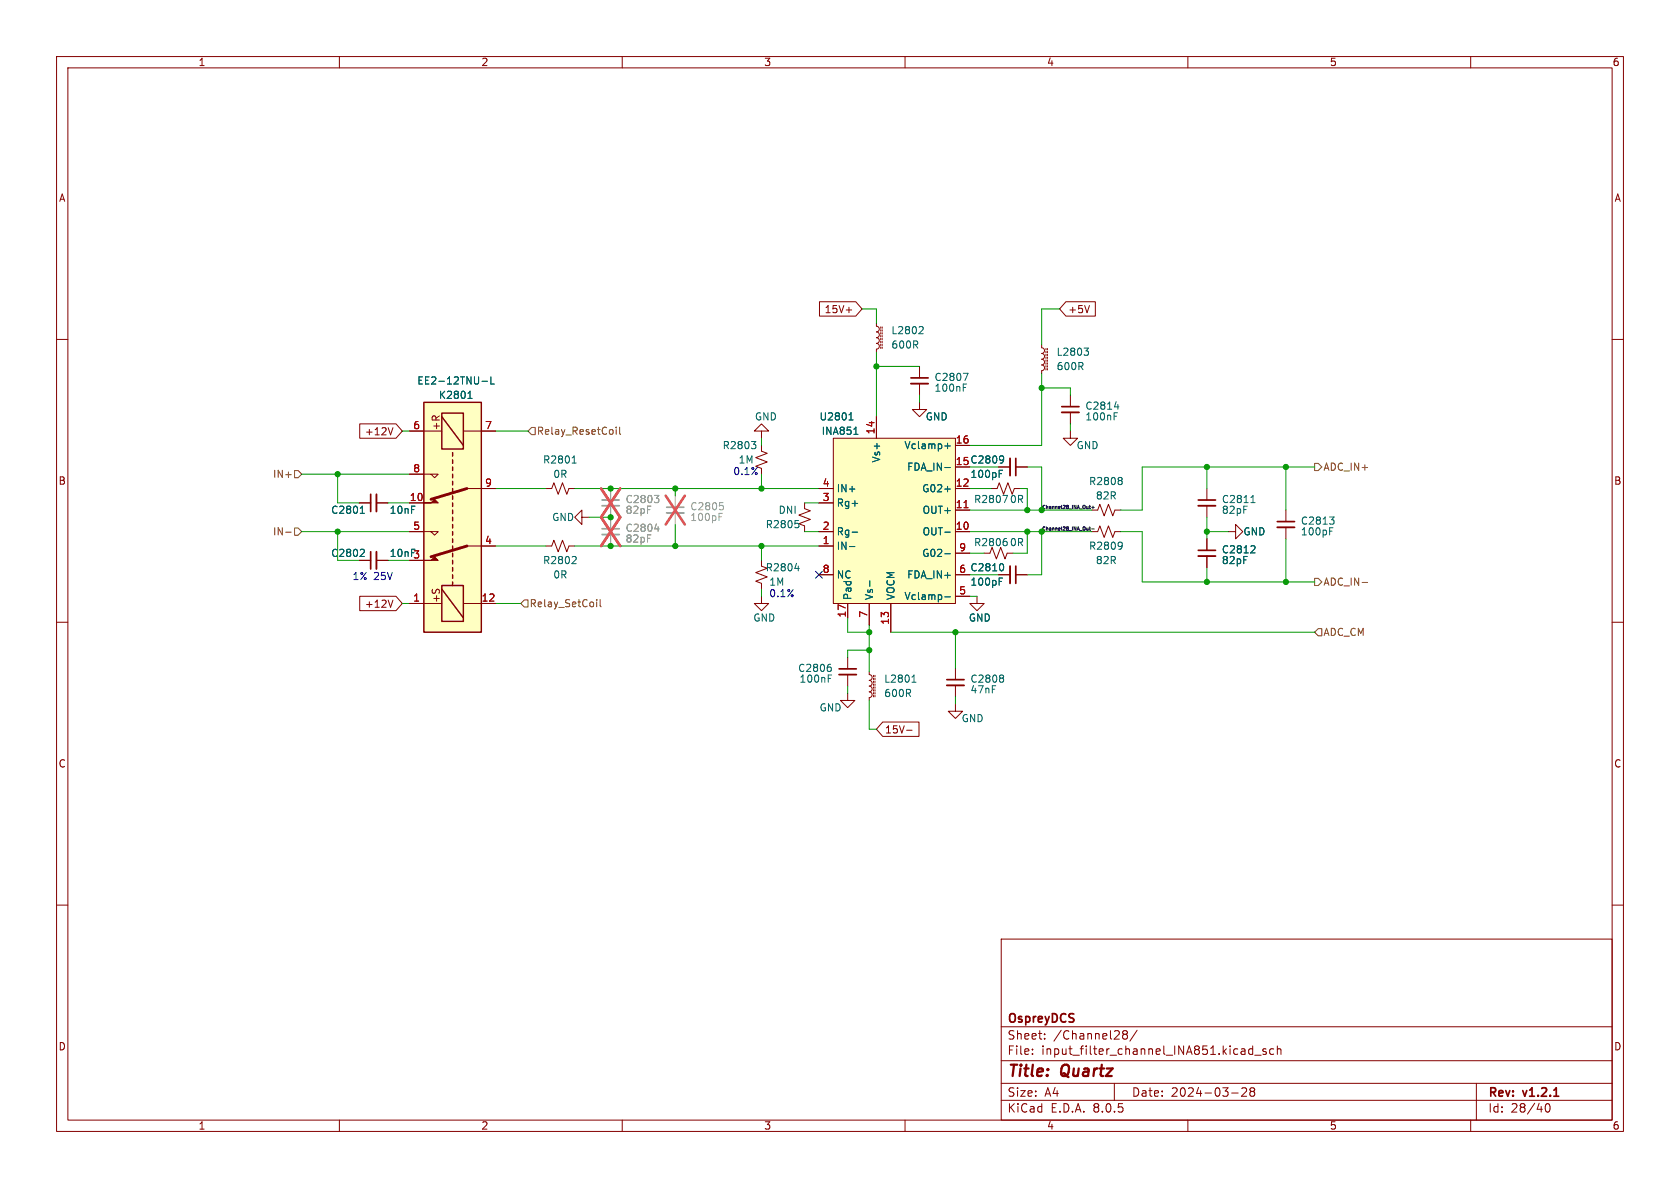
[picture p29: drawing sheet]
<svg xmlns="http://www.w3.org/2000/svg" width="297mm" height="210mm" viewBox="0 0 297 210" stroke-linecap="round" stroke-linejoin="round" font-family="sans-serif">
<defs><g id="words">
<g font-size="2.8" fill="#840000">
<text x="178" y="190.9">Title:</text>
<text x="187.7" y="190.9">Quartz</text>
</g>
<g font-size="2.1" fill="#840000">
<text x="178" y="184">Sheet:</text>
<text x="178" y="181.2">OspreyDCS</text>
<text x="186.2" y="184">/Channel28/</text>
<text x="178" y="186.7">File:</text>
<text x="184.1" y="186.7">input_filter_channel_INA851.kicad_sch</text>
<text x="178" y="196.9">KiCad</text>
<text x="178" y="194.1">Size:</text>
<text x="184.7" y="194.1">A4</text>
<text x="185.7" y="196.9">E.D.A.</text>
<text x="193.3" y="196.9">8.0.5</text>
<text x="200" y="194.1">Date:</text>
<text x="207" y="194.1">2024-03-28</text>
<text x="263" y="194.3">Rev:</text>
<text x="263" y="196.9">Id:</text>
<text x="267.1" y="196.9">28/40</text>
<text x="269.4" y="194.3">v1.2.1</text>
</g>
<g font-size="1.8" fill="#840000">
<text x="35" y="11.9">1</text>
<text x="85" y="11.9">2</text>
<text x="135" y="11.9">3</text>
<text x="185" y="11.9">4</text>
<text x="235" y="11.9">5</text>
<text x="285" y="11.9">6</text>
<text x="10.3" y="35.9">A</text>
<text x="285.3" y="35.9">A</text>
<text x="145.7" y="55.6">15V+</text>
<text x="188.8" y="55.6">+5V</text>
<text x="64.4" y="77.2">+12V</text>
<text x="78" y="76.2" transform="rotate(-90 78 76.2)">+ R</text>
<text x="10.3" y="85.9">B</text>
<text x="285.3" y="85.9">B</text>
<text x="64.4" y="107.6">+12V</text>
<text x="78" y="106.7" transform="rotate(-90 78 106.7)">+ S</text>
<text x="156.4" y="129.9">15V-</text>
<text x="10.3" y="135.9">C</text>
<text x="285.3" y="135.9">C</text>
<text x="10.3" y="185.9">D</text>
<text x="285.3" y="185.9">D</text>
<text x="35" y="199.9">1</text>
<text x="85" y="199.9">2</text>
<text x="135" y="199.9">3</text>
<text x="185" y="199.9">4</text>
<text x="235" y="199.9">5</text>
<text x="285" y="199.9">6</text>
</g>
<g font-size="1.8" fill="#006464">
<text x="157.5" y="59.3">L2802</text>
<text x="157.5" y="61.8">600R</text>
<text x="186.7" y="63.1">L2803</text>
<text x="186.7" y="65.6">600R</text>
<text x="73.7" y="68.2">EE2-12TNU-L</text>
<text x="77.5" y="70.7">K2801</text>
<text x="165.1" y="69.4">100nF</text>
<text x="165.1" y="67.5">C2807</text>
<text x="133.4" y="74.5">GND</text>
<text x="144.8" y="74.5">U2801</text>
<text x="145.2" y="77.1">INA851</text>
<text x="163.6" y="74.5">GND</text>
<text x="191.8" y="74.5">100nF</text>
<text x="191.8" y="72.6">C2814</text>
<text x="95.9" y="82.1">R2801</text>
<text x="127.7" y="79.6">R2803</text>
<text x="155.8" y="81.9" transform="rotate(-90 155.8 81.9)">Vs+</text>
<text x="159.8" y="79.6">Vclamp+</text>
<text x="160.3" y="83.4">FDA_IN-</text>
<text x="168.9" y="82.3">15 C2809</text>
<text x="190.2" y="79.6">GND</text>
<text x="97.7" y="84.7">0R</text>
<text x="147.8" y="89.8">Rg+</text>
<text x="147.8" y="87.2">IN+</text>
<text x="162.9" y="87.2">G02+</text>
<text x="171.5" y="84.7">100pF</text>
<text x="172.1" y="89.1">R2807</text>
<text x="178.4" y="89.1">0R</text>
<text x="192.4" y="86">R2808</text>
<text x="193.6" y="88.5">82R</text>
<text x="215.9" y="89.1">C2811</text>
<text x="58.4" y="91">C2801</text>
<text x="68.8" y="91">10nF</text>
<text x="97.5" y="92.3">GND</text>
<text x="135.3" y="93.6">R2805</text>
<text x="137.6" y="91">DNI</text>
<text x="147.8" y="94.8">Rg-</text>
<text x="163" y="94.8">OUT-</text>
<text x="163" y="91">OUT+</text>
<text x="215.9" y="91">82pF</text>
<text x="219.7" y="94.8">GND</text>
<text x="229.9" y="94.8">100pF</text>
<text x="229.9" y="92.9">C2813</text>
<text x="58.4" y="98.7">C2802</text>
<text x="68.8" y="98.7">10nF3</text>
<text x="95.9" y="99.9">R2802</text>
<text x="135.3" y="101.2">R2804</text>
<text x="147.8" y="97.4">IN-</text>
<text x="162.9" y="98.7">G02-</text>
<text x="172.1" y="96.7">R2806</text>
<text x="178.4" y="96.7">0R</text>
<text x="192.4" y="97.4">R2809</text>
<text x="193.6" y="99.9">82R</text>
<text x="215.9" y="98">C2812</text>
<text x="215.9" y="99.9">82pF</text>
<text x="97.7" y="102.5">0R</text>
<text x="147.8" y="102.5">NC</text>
<text x="150.7" y="106.2" transform="rotate(-90 150.7 106.2)">Pad</text>
<text x="154.5" y="106.2" transform="rotate(-90 154.5 106.2)">Vs-</text>
<text x="158.3" y="106.2" transform="rotate(-90 158.3 106.2)">VOCM</text>
<text x="159.8" y="106.3">Vclamp-</text>
<text x="160.3" y="102.5">FDA_IN+</text>
<text x="171.5" y="103.7">100pF</text>
<text x="133.1" y="110.1">GND</text>
<text x="171.2" y="110.1">GND</text>
<text x="141" y="119">C2806</text>
<text x="141.2" y="120.9">100nF</text>
<text x="144.8" y="126">GND</text>
<text x="156.2" y="120.9">L2801</text>
<text x="156.2" y="123.4">600R</text>
<text x="171.5" y="120.9">C2808</text>
<text x="171.5" y="122.8">47nF</text>
<text x="169.9" y="127.9">GND</text>
</g>
<g font-size="1.8" fill="#a90000">
<text x="73" y="75.9">6</text>
<text x="85.7" y="75.9">7</text>
<text x="154.7" y="76.9" transform="rotate(-90 154.7 76.9)">14</text>
<text x="73" y="83.6">8</text>
<text x="168.9" y="78.5">16</text>
<text x="72.3" y="88.6">10</text>
<text x="85.7" y="86.1">9</text>
<text x="145.3" y="88.6">3</text>
<text x="145.3" y="86.1">4</text>
<text x="168.9" y="89.9">11</text>
<text x="168.9" y="86.1">12</text>
<text x="73" y="93.7">5</text>
<text x="145.3" y="93.7">2</text>
<text x="168.9" y="93.7">10</text>
<text x="85.7" y="96.3">4</text>
<text x="145.3" y="96.3">1</text>
<text x="145.3" y="101.3">8</text>
<text x="169.5" y="101.3">6 C2810</text>
<text x="169.5" y="97.5">9</text>
<text x="73" y="106.4">1</text>
<text x="85" y="106.4">12</text>
<text x="169.5" y="105.2">5</text>
<text x="149.6" y="109.3" transform="rotate(-90 149.6 109.3)">17</text>
<text x="153.4" y="109.3" transform="rotate(-90 153.4 109.3)">7</text>
<text x="157.2" y="110.5" transform="rotate(-90 157.2 110.5)">13</text>
</g>
<g font-size="1.8" fill="#725600">
<text x="94.8" y="77.1">Relay_ResetCoil</text>
<text x="233.9" y="83.4">ADC_IN+</text>
<text x="48.2" y="84.7">IN+</text>
<text x="48.2" y="94.8">IN-</text>
<text x="93.5" y="107.5">Relay_SetCoil</text>
<text x="233.9" y="103.7">ADC_IN-</text>
<text x="233.9" y="112.6">ADC_CM</text>
</g>
<g font-size="1.8" fill="#0000c2">
<text x="130.5" y="82.1">1M</text>
<text x="129.5" y="84.1">0.1%</text>
<text x="62.2" y="102.6">1%</text>
<text x="66.1" y="102.6">25V</text>
<text x="135.9" y="105.7">0.1%</text>
<text x="135.9" y="103.7">1M</text>
</g>
<g font-size="1.8" fill="#989898">
<text x="110.5" y="89.1">C2803</text>
<text x="110.5" y="91">82pF</text>
<text x="110.5" y="94.2">C2804</text>
<text x="121.9" y="92.3">100pF</text>
<text x="121.9" y="90.4">C2805</text>
<text x="110.5" y="96.1">82pF</text>
</g>
<g font-size=".8" fill="#0f0f0f">
<text x="184.1" y="93.8">Channel28_INA_Out-</text>
<text x="184.1" y="90">Channel28_INA_Out+</text>
</g>
</g></defs>
<g fill="none" stroke="#840000" stroke-width=".18">
<path d="M10 10h277v190h-277zM12 12h273v186h-273zM60 10v2M110 10v2M160 10v2M210 10v2M260 10v2M10 60h2M285 60h2M134.6 99.1v1l1 .4-2 .7 2 .8-2 .7 1 .4v1M10 110h2M153.7 118.7v.6l.3 .1 .2 .4-.2 .3-.3 .2 .4 .2v.5l-.1 .2-.3 .1 .3 .1 .2 .4-.2 .4-.3 .1 .3 .2 .2 .3-.2 .4-.3 .1v.5"/>
<path d="M154.4 119.4v.2M154.4 119.9v.2M154.7 119.4v.2M154.7 119.9v.2M172.7 105.4v1.3h1.3l-1.3 1.3-1.3-1.3h1.3M285 110h2M154.4 120.4v.3M154.4 120.9v.3M154.4 121.4v.3M154.4 121.9v.3M154.4 122.4v.3M154.4 122.9v.3"/>
<path d="M154.7 120.4v.3M154.7 120.9v.3M154.7 121.4v.3M154.7 121.9v.3M154.7 122.4v.3M154.7 122.9v.3M10 160h2M285 160h2M177 166h108v32h-108zM60 198v2M110 198v2M160 198v2"/>
<path d="M177 194.5h108M177 191.5h108M177 187.5h108M177 181.5h108M182.5 186.3v.1M182.5 185.5v.1M184.7 183.6v.1M184.7 182.8v.1M197 191.5v3M198.7 182.8l-.2-.2 .2-.4 .5 .1 .1 .2-.3 .3M198.7 182.8l-.2 .3v.5l.2 .1 .5-.1 .1-.2-.1-.4-.2-.2M198.7 182.8h.3"/>
<path d="M201 182.1l-1.3 2M210 198v2M217.7 193.2h1.2M219.5 192.4l.6-.1 .2 .1 .1 .3-.9 1.1h.9M220.7 186.1l.3 .3 .5-.1M221.2 192.9l-.2-.2 .2-.4 .5 .1 .1 .2-.3 .3M221.2 192.9l-.2 .3v.3l.2 .3 .5-.1 .1-.2-.1-.4-.2-.2M221.2 192.9h.3M221.5 184.9v1.5M221.5 185.5l-.5-.1-.3 .3M221.8 186.5h1.2M223.8 185.5l-.3-.1-.3 .2 .1 .2 .5 .2v.3h-.6"/>
<path d="M225.2 185.5l-.5-.1-.2 .3v.4l.1 .2h.6M225.8 185.5l.2-.1 .4 .1 .1 .9M225.8 184.9v1.5M260 198v2M261 191.5v6.5M273.4 195.2l.1-.1a.81 .81 0 0 1 .6 .6 .81 .81 0 0 1-.3 .8l-.1 .1a.81 .81 0 0 1-.6-.6 .81 .81 0 0 1 .3-.8z"/>
</g>
<path d="M274.7 193.8h.9" fill="none" stroke="#840000" stroke-width=".3"/>
<path d="M140.5 100.5h.8M141.1 100.1v.8M161.3 119.6l.3-.3v1.3M161.2 120.6h.7" fill="none" stroke="#006464" stroke-width=".18"/>
<path d="M147.3 77.5h21.6v29.2h-21.6z" fill="#ffffc2"/>
<g fill="none" stroke="#840000" stroke-width=".18">
<path d="M134.6 76.2h1.3l-1.3-1.3-1.3 1.3h1.3v1.3M134.6 78.7v1.1l1 .3-2 .8 2 .8-2 .7 1 .4v1M147.3 77.5h21.6v29.2h-21.6zM154.9 73.7v3.8M168.9 78.7h2.5M144.8 96.5h2.5M144.8 94h2.5M144.8 86.4h2.5M144.8 88.9h2.5M168.9 94h2.5M168.9 90.2h2.5M168.9 86.4h2.5"/>
<path d="M168.9 97.8h2.5M193 90.2h1.1l.3-1 .8 2 .8-2 .7 2 .4-1h1M193 94h1.1l.3-1 .8 2 .8-2 .7 2 .4-1h1M134.6 105.4v1.3h1.3l-1.3 1.3-1.3-1.3h1.3M144.8 101.6h2.5M149.9 106.7v2.5M149.9 116.2v2M149.9 119.3v2M153.7 106.7v3.8M157.5 106.7v5.1M168.9 105.4h2.5M168.9 101.6h2.5"/>
</g>
<g fill="none" stroke="#006464" stroke-width=".18">
<path d="M132.8 78h.8l-.4 .5M133.4 78.5l.2 .3v.3l-.2 .2M150.1 74.2h.7M150.2 73.3l.3-.3v1.2M150.9 76.8h.8M167 78.8h1M167.5 78.4v.9M150.2 96.6h.9M150.6 94.1h1M167 94.1h1M167 86.5h1M167 82.6h1"/>
<path d="M167 97.9h1M198.2 84.4l.2 .2-.2 .3 .2 .3v.2l-.2 .3M198.2 95.8l.1 .2a1.03 1.03 0 0 1-.1 1M198.4 96.4l-.2 .2M146.4 119.9h.4M146.4 119.3h.6M146.6 117.4h.2M146.7 117.9l.3 .3v.3l-.3 .2M153.8 102.7v1M167 105.5h1"/>
</g>
<path d="M170.4 89.8h.7" fill="none" stroke="#a90000" stroke-width=".18"/>
<path d="M148.3 119.3h3.1" fill="none" stroke="#840000" stroke-width=".33"/>
<path d="M148.3 118.2h3.1" fill="none" stroke="#840000" stroke-width=".3"/>
<path d="M74.9 71.1h10.2v40.7h-10.2z" fill="#ffffc2"/>
<g fill="none" stroke="#840000" stroke-width=".25">
<path d="M74.9 71.1h10.2v40.7h-10.2zM78.1 73h3.8v6.4h-3.8zM78.1 73.7l3.8 5M80 80v.6M80 81.3v.6M80 82.6v.6M80 83.8v.7M80 85.1v.6M80 86.4v.6M80 87.6v.7M80 88.9v.6M80 90.2v.6"/>
<path d="M80 91.4v.7M80 92.7v.6M80 94v.6M80 95.3v.6M80 96.5v.7M80 97.8v.6M80 99.1v.6M78.1 103.5h3.8v6.4h-3.8zM78.1 104.1l3.8 5.1M80 100.3v.7M80 101.6v.6M80 102.9v.6"/>
</g>
<g fill="none" stroke="#840000" stroke-width=".18">
<path d="M144.9 53.3h6.4l1.1 1.3-1.1 1.3h-6.4zM149.6 54.8h1M154.9 58.7l.4 .1 .2 .4-.2 .3-.4 .2 .5 .2v.5l-.2 .2-.3 .1M154.9 57.2v.5l.4 .1 .1 .4-.1 .3-.4 .2M155.7 57.8v.2M155.7 58.3v.2M155.7 58.8v.3M155.7 59.3v.3M155.7 59.8v.3M156 57.8v.2M156 58.3v.2M156 58.8v.3"/>
<path d="M156 59.3v.3M156 59.8v.3M188.4 53.3h5.2v2.6h-5.2l-1.1-1.3zM192.6 54l-.4 1.3M63.6 74.9h6.4l1.1 1.3-1.1 1.3h-6.4zM69.5 75.6l-.5 1.3M72.4 76.2h5.7M81.9 76.2h5.7M154.9 60.7l.4 .1 .2 .4-.2 .4-.4 .1v.5M154.9 73.7v3.8M155.7 60.3v.3M155.7 60.8v.3"/>
<path d="M155.7 61.3v.3M156 60.3v.3M156 60.8v.3M156 61.3v.3M162.6 71.1v1.3h1.2l-1.2 1.3-1.3-1.3h1.3M162.6 64.8v2M162.6 67.8v2.1M168.9 78.7h2.5M184.1 61v.5l.4 .1 .2 .4-.2 .3-.4 .2 .4 .1 .2 .4-.2 .4-.4 .1 .5 .2v.5l-.2 .2-.3 .1 .4 .2 .2 .3-.2 .4-.4 .1v.5M184.9 61.6v.2M184.9 62.1v.3M184.9 62.6v.3"/>
<path d="M184.9 63.1v.3M184.9 63.6v.3M184.9 64.1v.3M184.9 64.6v.3M184.9 65.2v.2M185.2 61.6v.2M185.2 62.1v.3M185.2 62.6v.3M185.2 63.1v.3M185.2 63.6v.3M185.2 64.1v.3M185.2 64.6v.3"/>
<path d="M185.2 65.2v.2M189.2 76.2v1.3h1.3l-1.3 1.2-1.2-1.2h1.2M189.2 69.9v2M189.2 72.9v2M63.5 88.9h2M63.5 99.1h2M66.5 88.9h2.1M66.5 99.1h2.1M72.4 94h5.1l-.7 .6-.6-.6M72.4 83.8h5.1l-.7 .7-.6-.7M72.4 88.9h2.5M72.4 99.1h2.5"/>
<path d="M82.5 96.5h5.1M82.5 86.4h5.1M96.5 96.5h1l.4-1 .8 2 .7-2 .8 2 .4-1h1M96.5 86.4h1l.4-1.1 .8 2.1 .7-2.1 .8 2.1 .4-1h1M102.9 91.4v-1.2l-1.3 1.2 1.3 1.3v-1.3h1.2M142.2 88.9v1l1.1 .4-2.1 .8 2.1 .7-2.1 .8 1 .4v1M144.8 96.5h2.5M144.8 86.4h2.5M144.8 88.9h2.5M144.8 94h2.5M168.9 86.4h2.5M168.9 94h2.5"/>
<path d="M168.9 97.8h2.5M168.9 90.2h2.5M174 97.8h1l.4-1 .7 2 .8-2 .8 2 .4-1h1M175.3 86.4h1l.4-1.1 .7 2.1 .8-2.1 .7 2.1 .4-1h1M176.5 82.6h2.1M179.6 82.6h2M213.4 86.4v2M213.4 89.4v2M213.4 95.3v2M213.4 98.3v2M217.2 94h1.2v-1.3l1.3 1.3-1.3 1.3v-1.3M227.3 90.2v2"/>
<path d="M227.3 93.2v2.1M63.6 105.4h6.4l1.1 1.3-1.1 1.3h-6.4zM69.5 106.1l-.5 1.3M72.4 106.7h5.7M81.9 106.7h5.7M144.8 101.6h2.5M149.9 106.7v2.5M153.7 106.7v3.8M157.5 106.7v5.1M168.9 118.1v2M168.9 101.6h2.5M168.9 105.4h2.5"/>
<path d="M176.5 101.6h2.1M179.6 101.6h2M149.9 122.6v1.2h-1.3l1.3 1.3 1.2-1.3h-1.2M156.1 127.6h6.4v2.6h-6.4l-1.2-1.3zM160.3 129.1h.9M168.9 124.5v1.2h1.3l-1.3 1.3-1.3-1.3h1.3M168.9 121.2v2"/>
</g>
<path d="M82.5 96.5l-6.3 1.9M82.5 86.4l-6.3 1.9" fill="none" stroke="#840000" stroke-width=".51"/>
<g fill="#840000" stroke="#840000" stroke-width=".18">
<path d="M74.9 99.1h1.3l.6-.7 .7 .7z"/>
<path d="M74.9 88.9h1.3l.6-.6 .7 .6z"/>
</g>
<g fill="none" stroke="#006464" stroke-width=".18">
<path d="M162.7 57.7l.4 .1 .1 .3-.8 .9h.8M82.7 70.4h.8M82.9 69.5l.2-.3v1.2M85.2 67.4h1M86.8 66.6v1.3h.6M150.1 74.2h.7M150.2 73.3l.3-.3v1.2M150.9 76.8h.8M167 78.8h1M167.5 78.4v.9M170.3 67.9h.6M170.3 66h.8l-.5 1.3"/>
<path d="M170.3 68.5h.4M191.6 61.5h.8l-.4 .5 .4 .1v.5l-.2 .2h-.4M197 73.6h.4M197 73h.6M197 71.9h.8M197.6 71.5v.8M63.7 90.7h.7M63.8 89.8l.3-.3v1.2M64.2 97.1l.2 .2v.3l-.8 .8h.8M101.1 81.9h.8M101.3 80.9l.2-.3v1.3M101.6 98.4l.3 .2-.1 .3-.7 .7h.8"/>
<path d="M140.6 92h.6M141 92.5l.2 .2v.3l-.2 .3M150.2 96.6h.9M150.6 94.1h1M167 94.1h1M167 86.5h1M167 82.6h1M167 97.9h1M176.6 83.7h.5M176.6 83.1h.6M177.1 99.6a.79 .79 0 0 1 0 1.3M177.2 80.6l.2 .1a1.03 1.03 0 0 1-.2 1.1"/>
<path d="M177.3 87.6h.8l-.5 1.2M177.4 81.1l-.2 .3M177.7 95.2h.2M177.8 95.7h.1M177.9 96.4l-.1 .1M221.2 88.9h.7M221.3 87.9l.2-.3v1.3M221.6 96.5l.3 .2-.1 .3-.7 .7h.8M235.1 91.4h.7l-.4 .5M235.1 93.9h.4M235.1 93.3h.6M235.6 91.9l.2 .2v.3l-.2 .3"/>
<path d="M153.8 102.7v1M167 105.5h1M176.6 102.8h.5M176.6 102.2h.6M177.2 119.3l.2 .3-.2 .3 .2 .2v.3l-.2 .2"/>
</g>
<path d="M106.4 89.4h3.1M106.4 94.5h3.1M117.9 90.7h3" fill="none" stroke="#a1a1a1" stroke-width=".33"/>
<path d="M106.4 88.4h3.1M106.4 93.5h3.1M117.9 89.7h3" fill="none" stroke="#a1a1a1" stroke-width=".3"/>
<path d="M107.9 86.4v2M107.9 89.4v4.1M107.9 94.5v2M119.4 87.6v2.1M119.4 90.7v2" fill="none" stroke="#a1a1a1" stroke-width=".18"/>
<path d="M115.7 87.6h.8l-.5 .5M115.7 93.5h.8M116.2 88.1l.3 .2v.3l-.3 .3M116.3 93.1v.8M127.1 91.4h.4M127.1 90.7h.6M127.2 88.9h.6M127.7 89.3l.2 .3v.3l-.2 .2" fill="none" stroke="#989898" stroke-width=".18"/>
<path d="M106.3 86.4l3.3 5-3.3 5.1M109.6 86.4l-3.3 5 3.3 5.1M117.7 87.6l3.4 5.1M121.1 87.6l-3.4 5.1" fill="none" stroke="#e65255" stroke-width=".46"/>
<path d="M161 67.8h3.1M187.7 72.9h3.1M66.5 87.4v3M66.5 97.5v3.1M178.6 81v3.1M211.8 89.4h3.1M211.8 98.3h3.1M225.8 93.2h3.1M178.6 100.1v3M167.4 121.2h3" fill="none" stroke="#840000" stroke-width=".33"/>
<path d="M161 66.8h3.1M187.7 71.9h3.1M65.5 87.4v3M65.5 97.5v3.1M179.6 81v3.1M211.8 88.4h3.1M211.8 97.3h3.1M225.8 92.2h3.1M179.6 100.1v3M167.4 120.1h3" fill="none" stroke="#840000" stroke-width=".3"/>
<g fill="none" stroke="#725600" stroke-width=".18">
<path d="M94 75.6h.6v1.2h-.6l-.7-.6zM108.9 75.5v.1M108.9 75.9v.9M109.5 75.5v1.1l.2 .2M50.5 94.1h1M52.1 83.2h.6l.6 .6-.6 .7h-.6zM52.1 93.3h.6l.6 .7-.6 .6h-.6zM232.4 81.9h.6l.7 .7-.7 .6h-.6zM92.7 106h.6v1.3h-.6l-.6-.6zM105.5 106v.1M105.5 106.4v.9M106.1 106v1.1l.2 .2"/>
<path d="M232.4 102.2h.6l.7 .7-.7 .6h-.6zM233 111.1h.7v1.3h-.7l-.6-.6zM240.8 103h1"/>
</g>
<path d="M192.6 93.3h.2M192.6 89.5h.2M192.7 89.3v.5l.1 .1M192.7 93.1v.5l.1 .1M193 93.5h.5M193 89.7h.5M193.2 89.5v.4" fill="none" stroke="#0f0f0f" stroke-width=".18"/>
<g fill="none" stroke="#009600" stroke-width=".18">
<path d="M152.4 54.6h2.5v2.6M187.3 54.6h-3.2v6.4M71.1 76.2h1.3M87.6 76.2h5.7M134.6 77.5v1.2M154.9 62.2v11.5M154.9 64.8h7.7M162.6 69.9v1.2M184.1 66v12.7h-12.7M184.1 68.6h5.1v1.3M189.2 74.9v1.3M53.3 94h19.1"/>
<path d="M53.3 83.8h19.1M59.7 94v5.1h3.8M59.7 83.8v5.1h3.8M68.6 99.1h3.8M68.6 88.9h3.8M87.6 86.4h8.9M87.6 96.5h8.9M101.6 86.4h43.2M101.6 96.5h43.2M104.1 91.4h3.8M119.4 86.4v1.2M119.4 92.7v3.8"/>
<path d="M134.6 83.8v2.6M134.6 96.5v2.6M142.2 94h2.6M142.2 88.9h2.6M171.4 94h21.6M171.4 90.2h21.6M171.4 82.6h5.1M171.4 86.4h3.9M171.4 97.8h2.6M180.3 86.4h1.3v3.8M181.6 82.6h2.5v7.6M181.6 94v3.8h-2.5"/>
<path d="M184.1 94v7.6h-2.5M198.1 94h3.8v8.9h30.5M213.4 94h3.8M213.4 82.6v3.8M213.4 91.4v3.9M227.3 82.6v7.6M227.3 95.3v7.6M232.4 82.6h-30.5v7.6h-3.8M71.1 106.7h1.3M87.6 106.7h4.5M134.6 104.1v1.3M149.9 109.2v2.6h3.8"/>
<path d="M153.7 110.5v8.2M153.7 114.9h-3.8v1.3M157.5 111.8h74.9M168.9 111.8v6.3M171.4 101.6h5.1M171.4 105.4h1.3M213.4 100.3v2.6M149.9 121.3v1.3M153.7 123.8v5.1h1.2M168.9 123.2v1.3"/>
</g>
<path d="M144.2 101l1.2 1.2M145.4 101l-1.2 1.2" fill="none" stroke="#000084" stroke-width=".18"/>
<path d="M170.4 89.8h.7" fill="none" stroke="#a90000" stroke-width=".18"/>
<g fill="#009600" stroke="#009600" stroke-width=".18">
<circle cx="184.1" cy="94" r=".46"/>
<circle cx="227.3" cy="102.9" r=".46"/>
<circle cx="213.4" cy="102.9" r=".46"/>
<circle cx="213.4" cy="94" r=".46"/>
<circle cx="213.4" cy="82.6" r=".46"/>
<circle cx="227.3" cy="82.6" r=".46"/>
<circle cx="59.7" cy="83.8" r=".46"/>
<circle cx="107.9" cy="96.5" r=".46"/>
<circle cx="107.9" cy="91.4" r=".46"/>
<circle cx="107.9" cy="86.4" r=".46"/>
<circle cx="59.7" cy="94" r=".46"/>
<circle cx="184.1" cy="90.2" r=".46"/>
<circle cx="181.6" cy="94" r=".46"/>
<circle cx="153.7" cy="111.8" r=".46"/>
<circle cx="181.6" cy="90.2" r=".46"/>
<circle cx="154.9" cy="64.8" r=".46"/>
<circle cx="168.9" cy="111.8" r=".46"/>
<circle cx="184.1" cy="68.6" r=".46"/>
<circle cx="134.6" cy="96.5" r=".46"/>
<circle cx="119.4" cy="86.4" r=".46"/>
<circle cx="119.4" cy="96.5" r=".46"/>
<circle cx="153.7" cy="114.9" r=".46"/>
<circle cx="134.6" cy="86.4" r=".46"/>
</g>
<use href="#words"/>
</svg>
